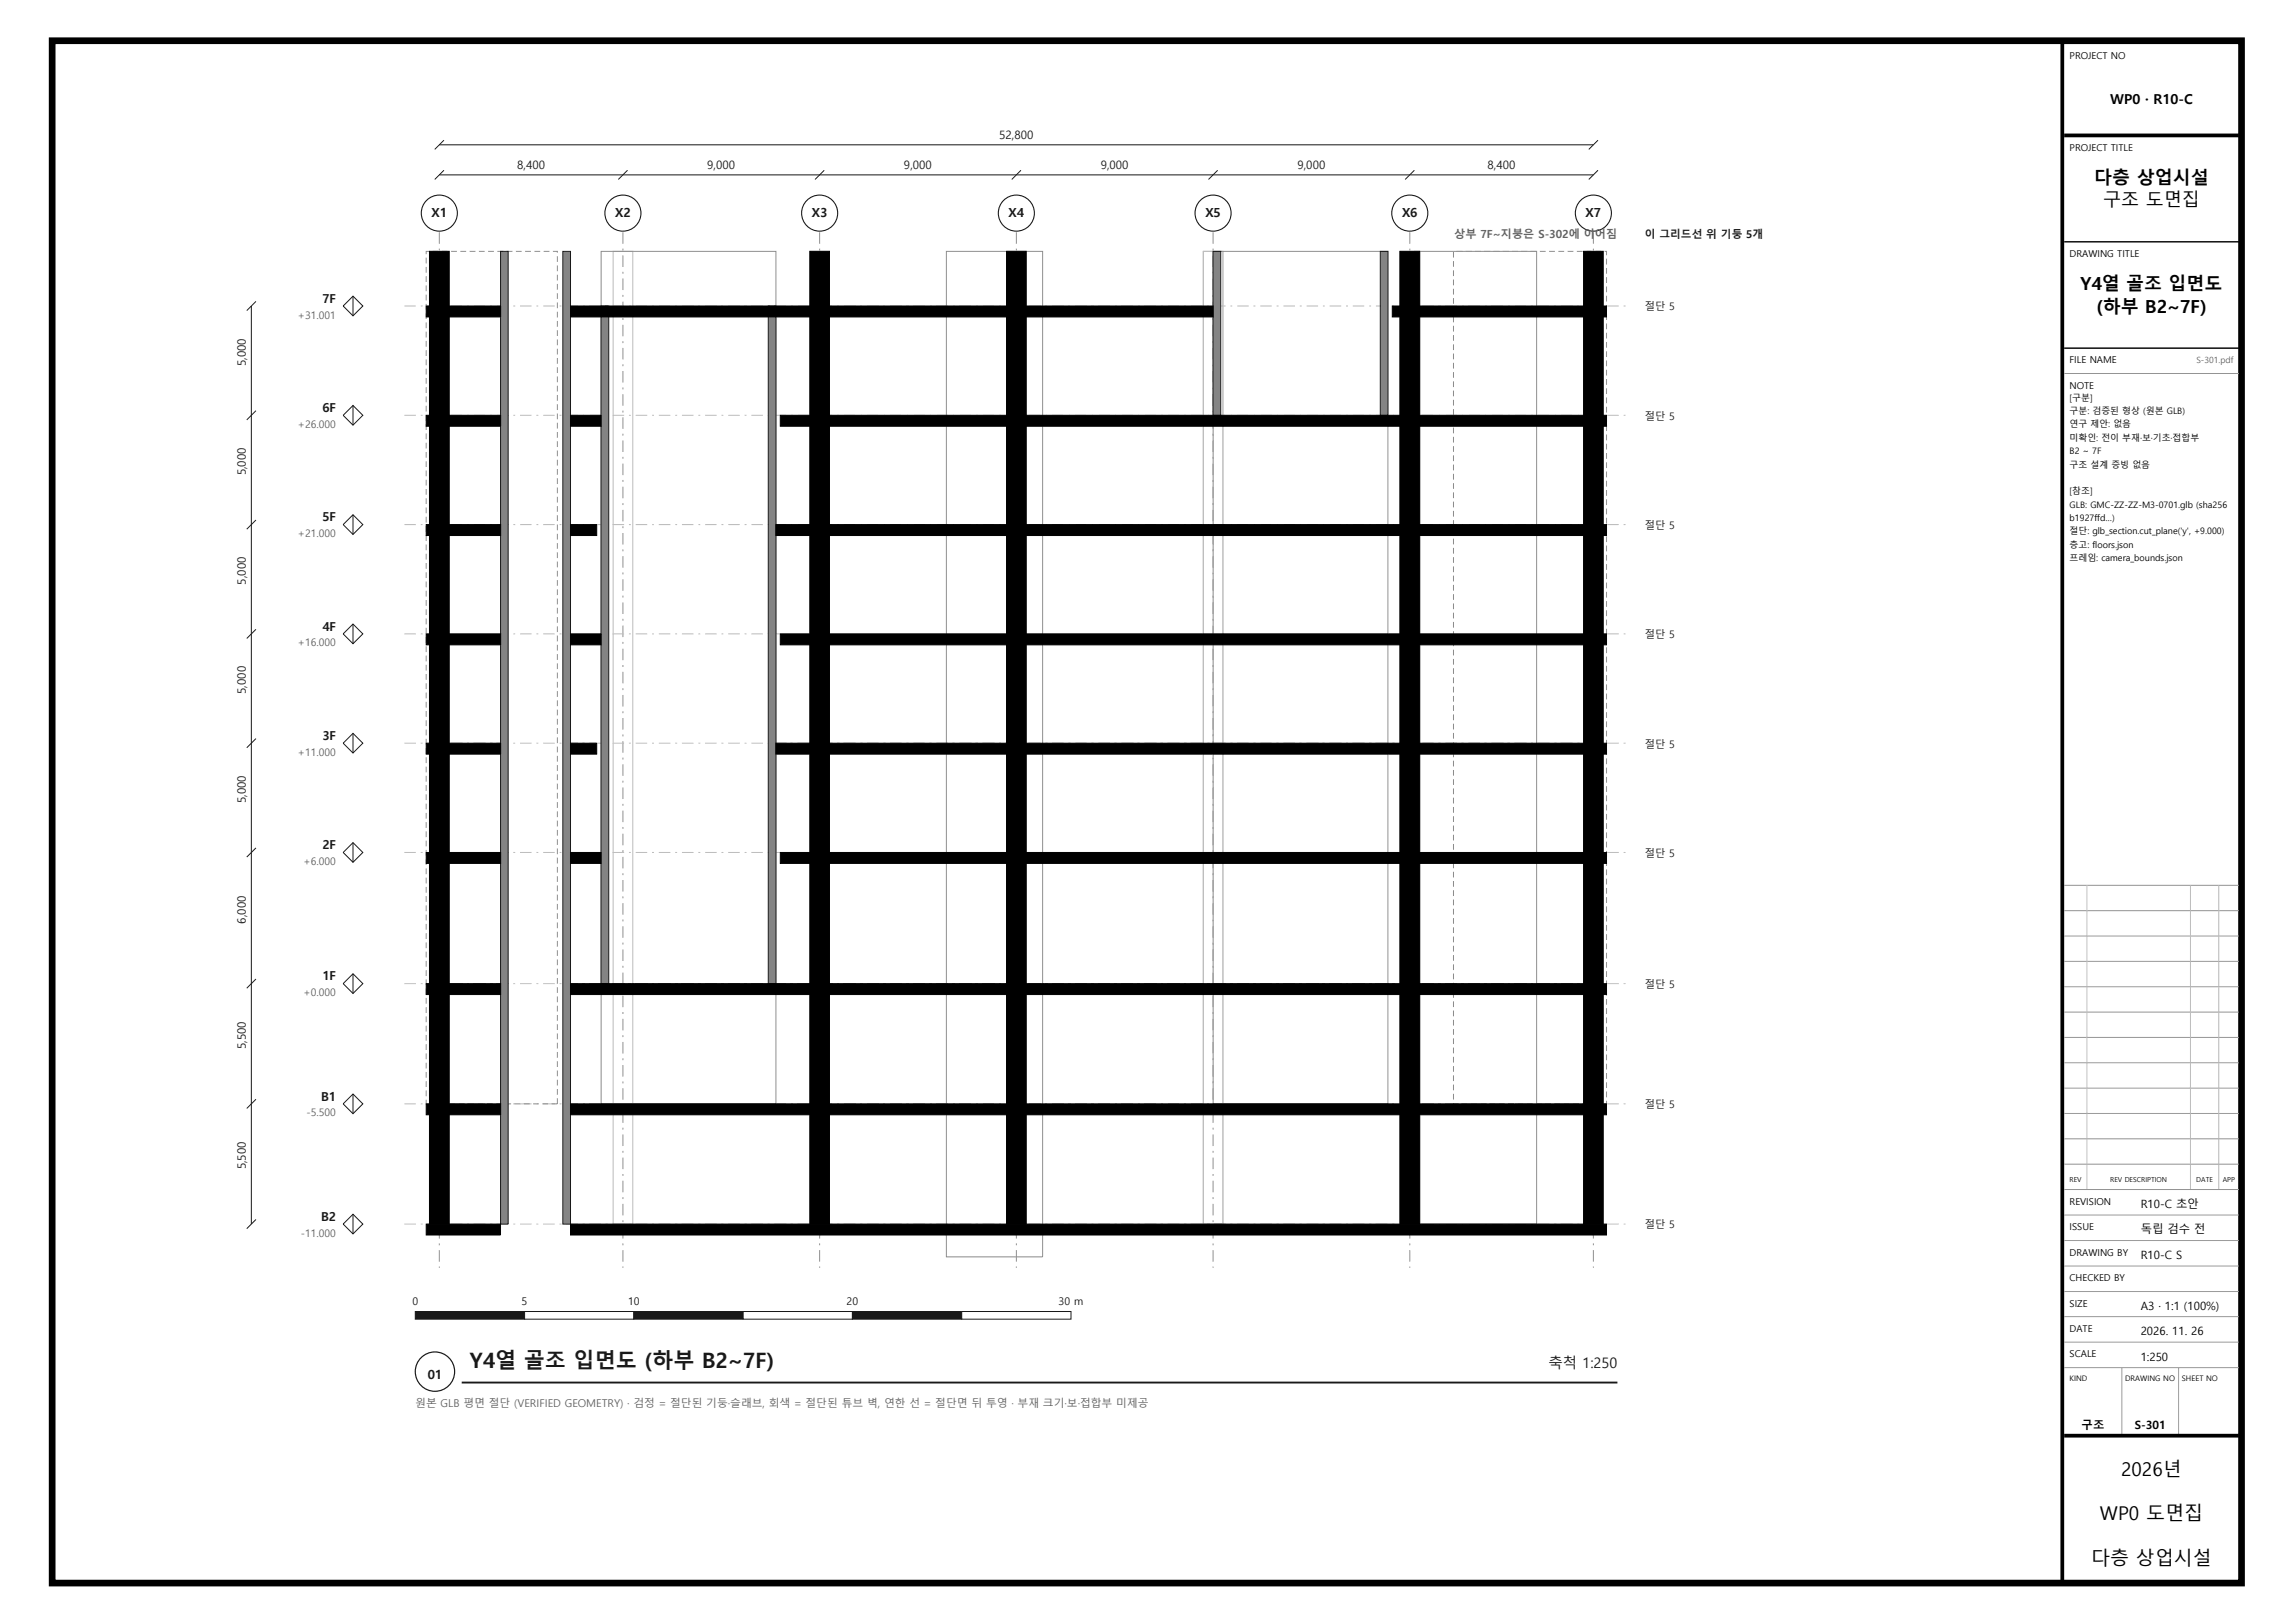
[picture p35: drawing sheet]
<svg xmlns="http://www.w3.org/2000/svg" width="420mm" height="297mm" viewBox="0 0 420 297" stroke-linecap="round" stroke-linejoin="round" font-family="sans-serif">
<defs><g id="words">
<text font-size="3.9" fill="#171b1c" x="86" y="250.4">Y4열 골조 입면도 (하부 B2~7F)</text>
<g font-size="3.5">
<text x="388.2" y="270.1">2026년</text>
<text x="384.3" y="278.2">WP0 도면집</text>
<text x="382.7" y="286.3">다층 상업시설</text>
</g>
<g font-size="3.3">
<text x="383.3" y="33.6">다층 상업시설</text>
<text x="384.9" y="37.7">구조 도면집</text>
<text x="380.7" y="53.1">Y4열 골조 입면도</text>
<text x="383.7" y="57.2">(하부 B2~7F)</text>
</g>
<text font-size="2.6" fill="#171b1c" x="283.4" y="250.4">축척 1:250</text>
<text font-size="2.5" x="386.2" y="19.1">WP0 · R10-C</text>
<g font-size="2.3" fill="#171b1c">
<text x="79" y="39.8">X1</text>
<text x="112.6" y="39.8">X2</text>
<text x="148.6" y="39.8">X3</text>
<text x="184.6" y="39.8">X4</text>
<text x="220.6" y="39.8">X5</text>
<text x="256.6" y="39.8">X6</text>
<text x="290.2" y="39.8">X7</text>
<text x="59" y="55.4">7F</text>
<text x="59" y="75.4">6F</text>
<text x="59" y="95.4">5F</text>
<text x="59" y="115.4">4F</text>
<text x="59" y="135.4">3F</text>
<text x="59" y="155.4">2F</text>
<text x="59" y="179.4">1F</text>
<text x="58.8" y="201.4">B1</text>
<text x="58.8" y="223.4">B2</text>
<text x="78.3" y="252.3">01</text>
</g>
<g font-size="2.1" fill="#171b1c">
<text x="182.9" y="25.5">52,800</text>
<text x="94.6" y="31">8,400</text>
<text x="129.4" y="31">9,000</text>
<text x="165.4" y="31">9,000</text>
<text x="201.4" y="31">9,000</text>
<text x="237.4" y="31">9,000</text>
<text x="272.2" y="31">8,400</text>
<text x="45" y="67" transform="rotate(-90 45 67)">5,000</text>
<text x="45" y="87" transform="rotate(-90 45 87)">5,000</text>
<text x="45" y="107" transform="rotate(-90 45 107)">5,000</text>
<text x="45" y="127" transform="rotate(-90 45 127)">5,000</text>
<text x="45" y="147" transform="rotate(-90 45 147)">5,000</text>
<text x="45" y="169" transform="rotate(-90 45 169)">6,000</text>
<text x="45" y="192" transform="rotate(-90 45 192)">5,500</text>
<text x="45" y="214" transform="rotate(-90 45 214)">5,500</text>
</g>
<g font-size="2.1">
<text x="391.8" y="221">R10-C 초안</text>
<text x="391.8" y="225.7">독립 검수 전</text>
<text x="391.8" y="230.4">R10-C S</text>
<text x="391.8" y="239.7">A3 · 1:1 (100%)</text>
<text x="391.8" y="244.3">2026. 11. 26</text>
<text x="391.8" y="249">1:250</text>
<text x="380.9" y="261.6">구조</text>
<text x="390.7" y="261.6">S-301</text>
</g>
<g font-size="2" fill="#5e6366">
<text x="266.1" y="43.5">상부 7F~지붕은 S-302에 이어짐</text>
<text x="76" y="257.5">원본 GLB 평면 절단 (VERIFIED GEOMETRY) · 검정 = 절단된 기둥·슬래브, 회색 = 절단된 튜브 벽, 연한 선 = 절단면 뒤 투영 · 부재 크기·보·접합부 미제공</text>
</g>
<text font-size="2" fill="#171b1c" x="301" y="43.5">이 그리드선 위 기둥 5개</text>
<g font-size="1.9" fill="#5e6366">
<text x="54.5" y="58.3">+31.001</text>
<text x="54.5" y="78.3">+26.000</text>
<text x="54.5" y="98.3">+21.000</text>
<text x="54.5" y="118.3">+16.000</text>
<text x="54.5" y="138.3">+11.000</text>
<text x="55.6" y="158.3">+6.000</text>
<text x="55.6" y="182.3">+0.000</text>
<text x="56.1" y="204.3">-5.500</text>
<text x="55.1" y="226.3">-11.000</text>
</g>
<g font-size="1.9" fill="#171b1c">
<text x="301" y="56.8">절단 5</text>
<text x="301" y="76.8">절단 5</text>
<text x="301" y="96.8">절단 5</text>
<text x="301" y="116.8">절단 5</text>
<text x="301" y="136.8">절단 5</text>
<text x="301" y="156.8">절단 5</text>
<text x="301" y="180.8">절단 5</text>
<text x="301" y="202.8">절단 5</text>
<text x="301" y="224.8">절단 5</text>
<text x="75.5" y="238.8">0</text>
<text x="95.5" y="238.8">5</text>
<text x="114.9" y="238.8">10</text>
<text x="154.9" y="238.8">20</text>
<text x="193.7" y="238.8">30 m</text>
</g>
<g font-size="1.7">
<text x="378.7" y="10.7">PROJECT NO</text>
<text x="378.7" y="27.6">PROJECT TITLE</text>
<text x="378.7" y="47.1">DRAWING TITLE</text>
<text x="378.7" y="66.5">FILE NAME</text>
<text x="378.7" y="71.2">NOTE</text>
<text x="378.7" y="220.5">REVISION</text>
<text x="378.7" y="225.1">ISSUE</text>
<text x="378.7" y="229.8">DRAWING BY</text>
<text x="378.7" y="234.5">CHECKED BY</text>
<text x="378.7" y="239.1">SIZE</text>
<text x="378.7" y="243.7">DATE</text>
<text x="378.7" y="248.4">SCALE</text>
</g>
<text font-size="1.6" fill="#5e6366" x="401.9" y="66.5">S-301.pdf</text>
<g font-size="1.6">
<text x="378.7" y="73.3">[구분]</text>
<text x="378.7" y="75.8">구분: 검증된 형상 (원본 GLB)</text>
<text x="378.7" y="78.2">연구 제안: 없음</text>
<text x="378.7" y="80.7">미확인: 전이 부재·보·기초·접합부</text>
<text x="378.7" y="83.1">B2 ~ 7F</text>
<text x="378.7" y="85.6">구조 설계 증빙 없음</text>
<text x="378.7" y="90.4">[참조]</text>
<text x="378.7" y="92.9">GLB: GMC-ZZ-ZZ-M3-0701.glb (sha256</text>
<text x="378.7" y="95.3">b1927ffd…)</text>
<text x="378.7" y="97.8">절단: glb_section.cut_plane('y', +9.000)</text>
<text x="378.7" y="100.2">층고: floors.json</text>
<text x="378.7" y="102.7">프레임: camera_bounds.json</text>
</g>
<g font-size="1.4">
<text x="378.7" y="252.8">KIND</text>
<text x="388.9" y="252.8">DRAWING NO</text>
<text x="399.3" y="252.8">SHEET NO</text>
</g>
<g font-size="1.3">
<text x="378.7" y="216.3">REV</text>
<text x="386.2" y="216.3">REV DESCRIPTION</text>
<text x="401.9" y="216.3">DATE</text>
<text x="406.8" y="216.3">APP</text>
</g>
</g></defs>
<path d="M80.4 42.5v189.5" fill="none" stroke="#8c9191" stroke-width=".18" stroke-dasharray="2.1 .9 .4 .9" stroke-linecap="butt"/>
<circle cx="80.4" cy="39" r="3.3" fill="#fff" stroke="#171b1c" stroke-width=".2"/>
<path d="M114 42.5v189.5" fill="none" stroke="#8c9191" stroke-width=".18" stroke-dasharray="2.1 .9 .4 .9" stroke-linecap="butt"/>
<circle cx="114" cy="39" r="3.3" fill="#fff" stroke="#171b1c" stroke-width=".2"/>
<path d="M150 42.5v189.5" fill="none" stroke="#8c9191" stroke-width=".18" stroke-dasharray="2.1 .9 .4 .9" stroke-linecap="butt"/>
<circle cx="150" cy="39" r="3.3" fill="#fff" stroke="#171b1c" stroke-width=".2"/>
<path d="M186 42.5v189.5" fill="none" stroke="#8c9191" stroke-width=".18" stroke-dasharray="2.1 .9 .4 .9" stroke-linecap="butt"/>
<circle cx="186" cy="39" r="3.3" fill="#fff" stroke="#171b1c" stroke-width=".2"/>
<path d="M222 42.5v189.5" fill="none" stroke="#8c9191" stroke-width=".18" stroke-dasharray="2.1 .9 .4 .9" stroke-linecap="butt"/>
<circle cx="222" cy="39" r="3.3" fill="#fff" stroke="#171b1c" stroke-width=".2"/>
<path d="M258 42.5v189.5" fill="none" stroke="#8c9191" stroke-width=".18" stroke-dasharray="2.1 .9 .4 .9" stroke-linecap="butt"/>
<circle cx="258" cy="39" r="3.3" fill="#fff" stroke="#171b1c" stroke-width=".2"/>
<path d="M291.6 42.5v189.5" fill="none" stroke="#8c9191" stroke-width=".18" stroke-dasharray="2.1 .9 .4 .9" stroke-linecap="butt"/>
<circle cx="291.6" cy="39" r="3.3" fill="#fff" stroke="#171b1c" stroke-width=".2"/>
<path d="M80.4 32h211.2M81.2 31.2l-1.6 1.6M114.8 31.2l-1.6 1.6M150.8 31.2l-1.6 1.6M186.8 31.2l-1.6 1.6M222.8 31.2l-1.6 1.6M258.8 31.2l-1.6 1.6M292.4 31.2l-1.6 1.6" fill="none" stroke="#171b1c" stroke-width=".18"/>
<g fill="#fff">
<path d="M94.1 29.3h6.2v2.3h-6.2z"/>
<path d="M128.9 29.3h6.2v2.3h-6.2z"/>
<path d="M164.9 29.3h6.2v2.3h-6.2z"/>
<path d="M200.9 29.3h6.2v2.3h-6.2z"/>
<path d="M236.9 29.3h6.2v2.3h-6.2z"/>
<path d="M271.7 29.3h6.2v2.3h-6.2z"/>
</g>
<path d="M80.4 26.5h211.2M81.2 25.7l-1.6 1.6M292.4 25.7l-1.6 1.6" fill="none" stroke="#171b1c" stroke-width=".18"/>
<path d="M182.4 23.8h7.2v2.3h-7.2z" fill="#fff"/>
<path d="M74 56h224M74 76h224M74 96h224M74 116h224M74 136h224M74 156h224M74 180h224M74 202h224M74 224h224" fill="none" stroke="#babfbf" stroke-width=".18" stroke-dasharray="2.1 .9 .4 .9" stroke-linecap="butt"/>
<g fill="none" stroke="#171b1c" stroke-width=".18">
<path d="M46 56v168M46.8 55.2l-1.6 1.6M64.6 54.2l1.8 1.8-1.8 1.8-1.8-1.8zM64.6 54.2v3.6M46.8 75.2l-1.6 1.6M62.8 76l1.8-1.8 1.8 1.8-1.8 1.8zM64.6 74.2v3.6M46.8 95.2l-1.6 1.6M64.6 94.2l1.8 1.8-1.8 1.8-1.8-1.8zM64.6 94.2v3.6M46.8 115.2l-1.6 1.6M62.8 116l1.8-1.8 1.8 1.8-1.8 1.8z"/>
<path d="M64.6 114.2v3.6M46.8 135.2l-1.6 1.6M62.8 136l1.8-1.8 1.8 1.8-1.8 1.8zM64.6 134.2v3.6M46.8 155.2l-1.6 1.6M62.8 156l1.8-1.8 1.8 1.8-1.8 1.8zM64.6 154.2v3.6M46.8 179.2l-1.6 1.6M62.8 180l1.8-1.8 1.8 1.8-1.8 1.8zM64.6 178.2v3.6M46.8 201.2l-1.6 1.6M62.8 202l1.8-1.8 1.8 1.8-1.8 1.8z"/>
<path d="M64.6 200.2v3.6M46.8 223.2l-1.6 1.6M62.8 224l1.8-1.8 1.8 1.8-1.8 1.8zM64.6 222.2v3.6"/>
</g>
<path d="M78.6 46h3.6v178h-3.6zM112.2 46h3.6v178h-3.6zM148.2 46h3.6v178h-3.6zM184.2 46h3.6v178h-3.6zM220.2 46h3.6v178h-3.6zM256.2 46h3.6v178h-3.6zM289.8 46h3.6v178h-3.6z" fill="none" stroke="#babfbf" stroke-width=".18"/>
<path d="M110 46h32v156h-32zM173.2 46h17.6v184h-17.6zM222 46h32v156h-32zM258.8 46h22.4v178h-22.4z" fill="none" stroke="#8c9191" stroke-width=".18"/>
<path d="M102 202h-24v-156h24v156M294 202h-28v-156h28v156" fill="none" stroke="#8c9191" stroke-width=".18" stroke-dasharray="1.1 .6" stroke-linecap="butt"/>
<g fill="#808585" stroke="#171b1c" stroke-width=".18">
<path d="M91.6 46h1.4v178h-1.4z" fill-rule="evenodd"/>
<path d="M103 46h1.4v178h-1.4z" fill-rule="evenodd"/>
<path d="M222 46h1.4v30h-1.4z" fill-rule="evenodd"/>
<path d="M252.6 46h1.4v30h-1.4z" fill-rule="evenodd"/>
<path d="M110 56h1.4v124h-1.4z" fill-rule="evenodd"/>
<path d="M140.6 56h1.4v124h-1.4z" fill-rule="evenodd"/>
</g>
<g fill="#000" stroke="#000" stroke-width=".18">
<path d="M78 56h13.6v2h-13.6z" fill-rule="evenodd"/>
<path d="M104.4 56h117.6v2h-117.6z" fill-rule="evenodd"/>
<path d="M254.8 56h39.2v2h-39.2z" fill-rule="evenodd"/>
<path d="M78 76h13.6v2h-13.6z" fill-rule="evenodd"/>
<path d="M104.4 76h5.6v2h-5.6z" fill-rule="evenodd"/>
<path d="M142.8 76h151.2v2h-151.2z" fill-rule="evenodd"/>
<path d="M78 96h13.6v2h-13.6z" fill-rule="evenodd"/>
<path d="M104.4 96h4.8v2h-4.8z" fill-rule="evenodd"/>
<path d="M142 96h152v2h-152z" fill-rule="evenodd"/>
<path d="M78 116h13.6v2h-13.6z" fill-rule="evenodd"/>
<path d="M104.4 116h5.6v2h-5.6z" fill-rule="evenodd"/>
<path d="M142.8 116h151.2v2h-151.2z" fill-rule="evenodd"/>
<path d="M78 136h13.6v2h-13.6z" fill-rule="evenodd"/>
<path d="M104.4 136h4.8v2h-4.8z" fill-rule="evenodd"/>
<path d="M142 136h152v2h-152z" fill-rule="evenodd"/>
<path d="M78 156h13.6v2h-13.6z" fill-rule="evenodd"/>
<path d="M104.4 156h5.6v2h-5.6z" fill-rule="evenodd"/>
<path d="M142.8 156h151.2v2h-151.2z" fill-rule="evenodd"/>
<path d="M104.4 180h189.6v2h-189.6z" fill-rule="evenodd"/>
<path d="M78 180h13.6v2h-13.6z" fill-rule="evenodd"/>
<path d="M78.6 46h3.6v178h-3.6z" fill-rule="evenodd"/>
<path d="M78 202h13.6v2h-13.6z" fill-rule="evenodd"/>
<path d="M104.4 202h189.6v2h-189.6z" fill-rule="evenodd"/>
<path d="M78 224h13.6v2h-13.6z" fill-rule="evenodd"/>
<path d="M104.4 224h189.6v2h-189.6z" fill-rule="evenodd"/>
<path d="M148.2 46h3.6v178h-3.6z" fill-rule="evenodd"/>
<path d="M184.2 46h3.6v178h-3.6z" fill-rule="evenodd"/>
<path d="M256.2 46h3.6v178h-3.6z" fill-rule="evenodd"/>
<path d="M289.8 46h3.6v178h-3.6z" fill-rule="evenodd"/>
</g>
<path d="M76 240h20v1.4h-20z" fill="#171b1c" stroke="#171b1c" stroke-width=".18"/>
<path d="M96 240h20v1.4h-20z" fill="#fff" stroke="#171b1c" stroke-width=".18"/>
<path d="M116 240h20v1.4h-20z" fill="#171b1c" stroke="#171b1c" stroke-width=".18"/>
<path d="M136 240h20v1.4h-20z" fill="#fff" stroke="#171b1c" stroke-width=".18"/>
<path d="M156 240h20v1.4h-20z" fill="#171b1c" stroke="#171b1c" stroke-width=".18"/>
<path d="M176 240h20v1.4h-20z" fill="#fff" stroke="#171b1c" stroke-width=".18"/>
<circle cx="79.6" cy="251" r="3.6" fill="#fff" stroke="#171b1c" stroke-width=".22"/>
<path d="M84.5 253h211.5" fill="none" stroke="#171b1c" stroke-width=".35"/>
<path d="M9.5 7.5h400.7v282.2h-400.7z" fill="none" stroke="#000" stroke-width="1.2" stroke-linecap="butt"/>
<path d="M377.4 7.9v281.3M377.8 24.8h31.9M377.8 262.7h31.9" fill="none" stroke="#000" stroke-width=".69" stroke-linecap="butt"/>
<path d="M377.8 44.2h31.9M377.8 63.7h31.9" fill="none" stroke="#000" stroke-width=".25"/>
<g fill="none" stroke="#989898" stroke-width=".18">
<path d="M377.8 68.3h31.9M377.8 162h31.9M377.8 166.7h31.9M377.8 171.3h31.9M377.8 175.9h31.9M377.8 180.6h31.9M377.8 185.2h31.9M377.8 189.8h31.9M377.8 194.5h31.9M377.8 199.1h31.9M377.8 203.8h31.9M377.8 208.4h31.9"/>
<path d="M377.8 213h31.9M377.8 217.7h31.9M377.8 222.3h31.9M377.8 227h31.9M377.8 231.7h31.9M377.8 236.3h31.9M377.8 240.9h31.9M377.8 245.6h31.9M377.8 250.3h31.9M388.3 250.3v12.2M398.7 250.3v12.2"/>
</g>
<path d="M381.9 162v55.7M400.9 162v55.7M406 162v55.7" fill="none" stroke="#bababa" stroke-width=".18"/>
<use href="#words"/>
</svg>
